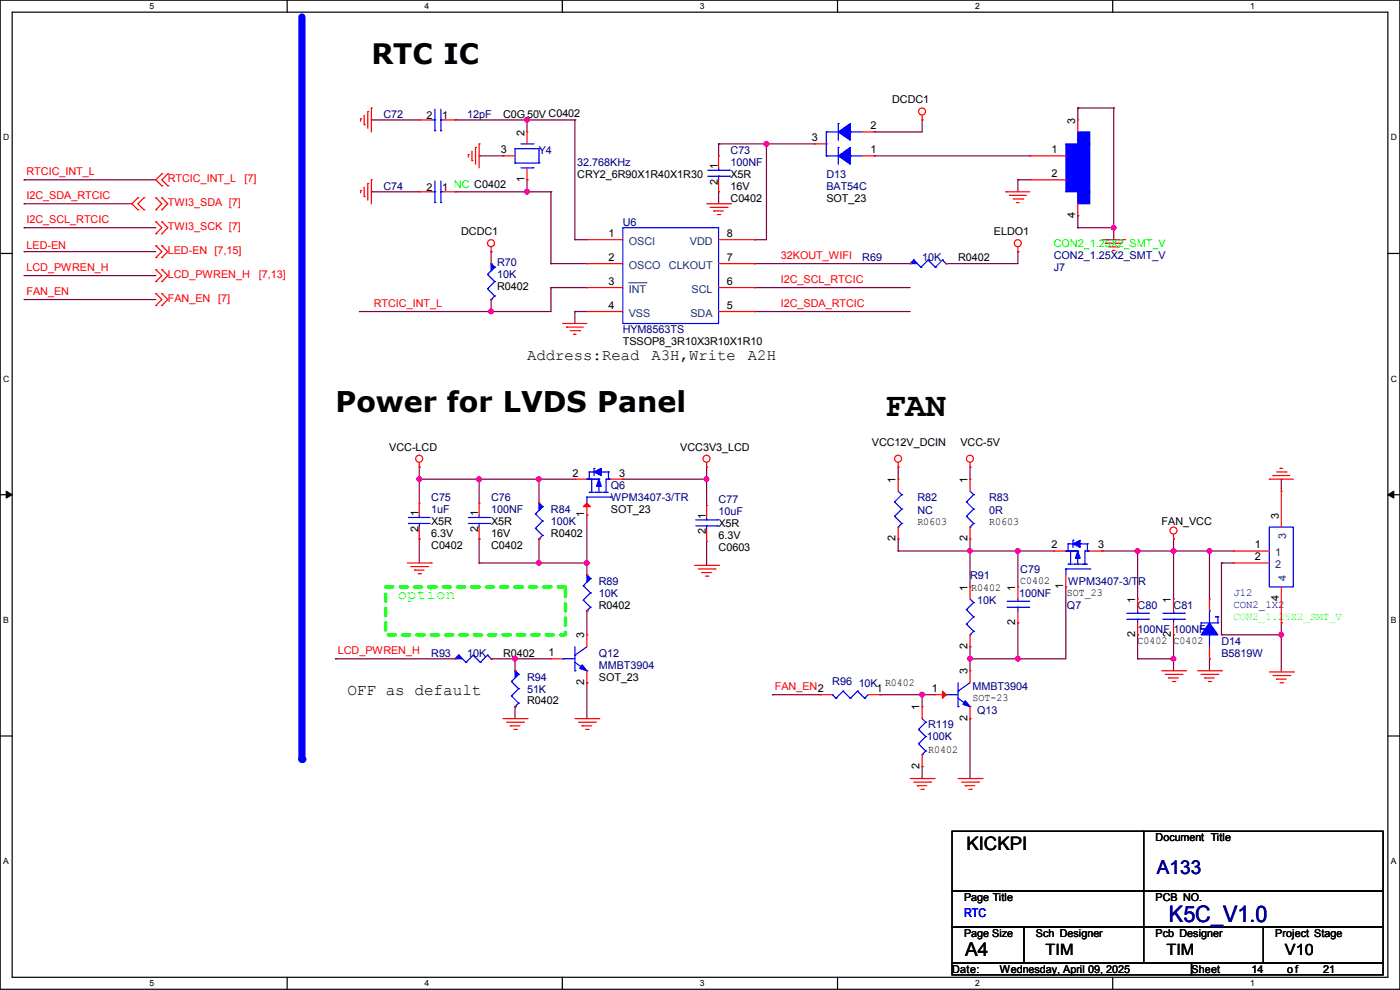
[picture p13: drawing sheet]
<svg xmlns="http://www.w3.org/2000/svg" width="297mm" height="210mm" viewBox="0 0 297 210" stroke-linecap="round" stroke-linejoin="round" font-family="sans-serif">
<defs><g id="words">
<text font-size="7.2" x="187.7" y="88.1">FAN</text>
<text font-size="6.1" x="71.2" y="87.4">Power for LVDS Panel</text>
<text font-size="6" x="78.8" y="13.7">RTC IC</text>
<text font-size="4.8" fill="#0000a0" x="247.9" y="195.7">K5C_V1.0</text>
<text font-size="4.1" fill="#000080" x="245.4" y="185.3">A133</text>
<text font-size="4.1" x="204.8" y="202.8">A4</text>
<text font-size="3.9" x="205" y="180.4">KICKPI</text>
<text font-size="3.4" x="73.7" y="147.5">OFF as default</text>
<g font-size="3.3">
<text x="111.8" y="76.3">Address:Read</text>
<text x="138.2" y="76.3">A3H,Write</text>
<text x="158.7" y="76.3">A2H</text>
<text x="221.8" y="202.6">TIM</text>
<text x="247.4" y="202.6">TIM</text>
<text x="272.6" y="202.6">V10</text>
</g>
<text font-size="3.3" fill="#0f0" x="84.4" y="127.1">option</text>
<text font-size="2.5" fill="#00f" x="204.5" y="194.6">RTC</text>
<g font-size="2.3">
<text x="189.3" y="21.9">DCDC1</text>
<text x="90.5" y="25.2">2</text>
<text x="93.8" y="25.2">1</text>
<text x="106.7" y="25">C0G50V C0402</text>
<text x="111.3" y="28.7" transform="rotate(-90 111.3 28.7)">2</text>
<text x="172.3" y="30">3</text>
<text x="184.7" y="27.4">2</text>
<text x="228.1" y="26.2" transform="rotate(-90 228.1 26.2)">3</text>
<text x="106.2" y="32.5">3</text>
<text x="152.3" y="35.9" transform="rotate(-90 152.3 35.9)">1</text>
<text x="184.7" y="32.5">1</text>
<text x="223.1" y="32.5">1</text>
<text x="90.5" y="40.5">2</text>
<text x="93.8" y="40.5">1 NC C0402</text>
<text x="111.3" y="38.7" transform="rotate(-90 111.3 38.7)">1</text>
<text x="122.5" y="37.7">CRY2_6R90X1R40X1R30</text>
<text x="152.3" y="39.2" transform="rotate(-90 152.3 39.2)">2</text>
<text x="155" y="37.7">X5R</text>
<text x="155" y="40.2">16V</text>
<text x="223.1" y="37.6">2</text>
<text x="155" y="42.8">C0402</text>
<text x="175.3" y="42.8">SOT_23</text>
<text x="228.1" y="46.3" transform="rotate(-90 228.1 46.3)">4</text>
<text x="97.8" y="49.9">DCDC1</text>
<text x="129.1" y="50.3">1</text>
<text x="154.2" y="50.3">8</text>
<text x="210.9" y="49.9">ELDO1</text>
<text x="129.1" y="55.4">2</text>
<text x="154.2" y="55.4">7</text>
<text x="203.2" y="55.5">R0402</text>
<text x="105.5" y="61.6">R0402</text>
<text x="129.1" y="60.5">3</text>
<text x="129.1" y="65.5">4</text>
<text x="154.2" y="65.5">5</text>
<text x="154.2" y="60.5">6</text>
<text x="132.1" y="73.2">TSSOP8_3R10X3R10X1R10</text>
<text x="82.6" y="95.6">VCC-LCD</text>
<text x="144.3" y="95.6">VCC3V3_LCD</text>
<text x="185" y="94.6">VCC12V_DCIN</text>
<text x="203.8" y="94.6">VCC-5V</text>
<text x="121.5" y="101.1">2</text>
<text x="131.4" y="101.1">3</text>
<text x="190" y="102.4" transform="rotate(-90 190 102.4)">1</text>
<text x="205.2" y="102.4" transform="rotate(-90 205.2 102.4)">1</text>
<text x="88.8" y="112.8" transform="rotate(-90 88.8 112.8)">2</text>
<text x="88.8" y="109.5" transform="rotate(-90 88.8 109.5)">1</text>
<text x="91.5" y="111.3">X5R</text>
<text x="91.5" y="113.9">6.3V</text>
<text x="101.5" y="112.8" transform="rotate(-90 101.5 112.8)">2</text>
<text x="101.5" y="109.5" transform="rotate(-90 101.5 109.5)">1</text>
<text x="104.2" y="111.3">X5R</text>
<text x="104.2" y="113.9">16V</text>
<text x="116.9" y="113.9">R0402</text>
<text x="124" y="109.8" transform="rotate(-90 124 109.8)">1</text>
<text x="129.6" y="108.8">SOT_23</text>
<text x="149.7" y="113.3" transform="rotate(-90 149.7 113.3)">2</text>
<text x="149.7" y="110" transform="rotate(-90 149.7 110)">1</text>
<text x="152.4" y="111.8">X5R</text>
<text x="194.6" y="111.4">R0603</text>
<text x="209.8" y="111.4">R0603</text>
<text x="246.4" y="111.3">FAN_VCC</text>
<text x="271.3" y="110" transform="rotate(-90 271.3 110)">3</text>
<text x="91.5" y="116.4">C0402</text>
<text x="104.2" y="116.4">C0402</text>
<text x="152.4" y="116.9">C0603</text>
<text x="152.4" y="114.4">6.3V</text>
<text x="190" y="114.9" transform="rotate(-90 190 114.9)">2</text>
<text x="205.2" y="114.9" transform="rotate(-90 205.2 114.9)">2</text>
<text x="223.1" y="116.3">2</text>
<text x="233" y="116.3">3</text>
<text x="266.2" y="116.3">1</text>
<text x="266.2" y="118.9">2</text>
<text x="205.2" y="125.3" transform="rotate(-90 205.2 125.3)">1</text>
<text x="206" y="125.3">R0402</text>
<text x="215.4" y="125.3" transform="rotate(-90 215.4 125.3)">1</text>
<text x="216.5" y="123.8">C0402</text>
<text x="225.6" y="125" transform="rotate(-90 225.6 125)">1</text>
<text x="127" y="129.1">R0402</text>
<text x="226.4" y="126.4">SOT_23</text>
<text x="240.8" y="127.8" transform="rotate(-90 240.8 127.8)">1</text>
<text x="248.4" y="127.8" transform="rotate(-90 248.4 127.8)">1</text>
<text x="271.3" y="127.6" transform="rotate(-90 271.3 127.6)">4</text>
<text x="124" y="135.4" transform="rotate(-90 124 135.4)">3</text>
<text x="205.2" y="137.7" transform="rotate(-90 205.2 137.7)">2</text>
<text x="215.4" y="132.6" transform="rotate(-90 215.4 132.6)">2</text>
<text x="240.8" y="135.2" transform="rotate(-90 240.8 135.2)">2</text>
<text x="241.3" y="136.5">C0402</text>
<text x="248.4" y="135.2" transform="rotate(-90 248.4 135.2)">2</text>
<text x="249" y="136.5">C0402</text>
<text x="106.7" y="139.3">R0402</text>
<text x="116.4" y="139.2">1</text>
<text x="205.2" y="143" transform="rotate(-90 205.2 143)">3</text>
<text x="111.8" y="149.4">R0402</text>
<text x="124" y="145.3" transform="rotate(-90 124 145.3)">2</text>
<text x="127" y="144.4">SOT_23</text>
<text x="186" y="146.8">1</text>
<text x="197.7" y="146.8">1</text>
<text x="206.3" y="148.7">SOT-23</text>
<text x="195.1" y="150.7" transform="rotate(-90 195.1 150.7)">1</text>
<text x="205.2" y="153" transform="rotate(-90 205.2 153)">2</text>
<text x="196.9" y="159.6">R0402</text>
<text x="195.1" y="163.1" transform="rotate(-90 195.1 163.1)">2</text>
<text x="245.2" y="178.4">Document Title</text>
<text x="204.5" y="191.1">Page Title</text>
<text x="245.2" y="191.1">PCB NO.</text>
<text x="204.5" y="198.7">Page Size</text>
<text x="219.8" y="198.7">Sch Designer</text>
<text x="245.2" y="198.7">Pcb Designer</text>
<text x="270.6" y="198.7">Project Stage</text>
<text x="202" y="206.3">Date:</text>
<text x="212.1" y="206.3">Wednesday, April 09, 2025</text>
<text x="252.8" y="206.3">Sheet</text>
<text x="265.5" y="206.3">14</text>
<text x="273.1" y="206.3">of</text>
<text x="280.7" y="206.3">21</text>
</g>
<g font-size="2.3" fill="#000080">
<text x="81.3" y="25">C72</text>
<text x="99.1" y="25">12pF</text>
<text x="114.3" y="32.6">Y4</text>
<text x="122.5" y="35.1">32.768KHz</text>
<text x="155" y="32.6">C73</text>
<text x="155" y="35.1">100NF</text>
<text x="81.3" y="40.2">C74</text>
<text x="175.3" y="37.7">D13</text>
<text x="175.3" y="40.2">BAT54C</text>
<text x="132.1" y="47.8">U6</text>
<text x="105.5" y="56.5">R70</text>
<text x="105.5" y="59">10K</text>
<text x="182.9" y="55.5">R69</text>
<text x="195.6" y="55.5">10K</text>
<text x="223.6" y="57.5">J7</text>
<text x="223.6" y="54.9">CON2_1.25X2_SMT_V</text>
<text x="132.1" y="70.7">HYM8563TS</text>
<text x="91.5" y="106.3">C75</text>
<text x="104.2" y="106.3">C76</text>
<text x="129.6" y="103.7">Q6</text>
<text x="129.6" y="106.3">WPM3407-3/TR</text>
<text x="152.4" y="106.8">C77</text>
<text x="194.6" y="106.3">R82</text>
<text x="209.8" y="106.3">R83</text>
<text x="91.5" y="108.8">1uF</text>
<text x="104.2" y="108.8">100NF</text>
<text x="116.9" y="108.8">R84</text>
<text x="116.9" y="111.3">100K</text>
<text x="152.4" y="109.3">10uF</text>
<text x="194.6" y="109.1">NC</text>
<text x="209.8" y="109.1">0R</text>
<text x="127" y="124">R89</text>
<text x="205.8" y="122.8">R91</text>
<text x="216.5" y="121.5">C79</text>
<text x="226.6" y="124">WPM3407-3/T</text>
<text x="241.5" y="124">R</text>
<text x="127" y="126.6">10K</text>
<text x="207.3" y="128.1">10K</text>
<text x="216.2" y="126.6">100NF</text>
<text x="226.4" y="129.1">Q7</text>
<text x="241.3" y="129.1">C80</text>
<text x="249" y="129.1">C81</text>
<text x="261.7" y="126.4">J12</text>
<text x="261.7" y="128.9">CON2_1X2</text>
<text x="241.3" y="134.2">100NF</text>
<text x="249" y="134.2">100NF</text>
<text x="259.1" y="136.7">D14</text>
<text x="91.5" y="139.3">R93</text>
<text x="99.1" y="139.3">10K</text>
<text x="127" y="139.3">Q12</text>
<text x="127" y="141.8">MMBT3904</text>
<text x="259.1" y="139.3">B5819W</text>
<text x="111.8" y="144.4">R94</text>
<text x="111.8" y="146.9">51K</text>
<text x="176.6" y="145.4">R96</text>
<text x="182.2" y="145.6">10K R0402</text>
<text x="206.3" y="146.4">MMBT3904</text>
<text x="196.9" y="154.5">R119</text>
<text x="207.3" y="151.5">Q13</text>
<text x="196.6" y="157.1">100K</text>
</g>
<g font-size="2.3" fill="#f00">
<text x="5.6" y="37.2">RTCIC_INT_L</text>
<text x="35.6" y="38.7">RTCIC_INT_L</text>
<text x="51.9" y="38.7">[7]</text>
<text x="5.6" y="47.4">I2C_SCL_RTCIC</text>
<text x="5.6" y="42.3">I2C_SDA_RTCIC</text>
<text x="35.6" y="43.8">TWI3_SDA [7]</text>
<text x="5.6" y="52.9">LED-EN</text>
<text x="35.6" y="53.9">LED-EN [7,15]</text>
<text x="35.6" y="48.9">TWI3_SCK [7]</text>
<text x="5.6" y="57.5">LCD_PWREN_H</text>
<text x="35.6" y="59">LCD_PWREN_H</text>
<text x="54.9" y="59">[7,13]</text>
<text x="165.7" y="55">32KOUT_WIFI</text>
<text x="5.6" y="62.6">FAN_EN</text>
<text x="35.6" y="64.1">FAN_EN</text>
<text x="46.3" y="64.1">[7]</text>
<text x="79.3" y="65.2">RTCIC_INT_L</text>
<text x="165.7" y="60.1">I2C_SCL_RTCIC</text>
<text x="165.7" y="65.2">I2C_SDA_RTCIC</text>
<text x="71.7" y="138.8">LCD_PWREN_H</text>
<text x="164.4" y="146.4">FAN_EN2</text>
</g>
<g font-size="2.3" fill="#004080">
<text x="133.4" y="51.9">OSCI</text>
<text x="146.3" y="51.9">VDD</text>
<text x="133.4" y="57">OSCO</text>
<text x="141.9" y="57">CLKOUT</text>
<text x="133.4" y="62.1">INT</text>
<text x="146.7" y="62.1">SCL</text>
<text x="133.4" y="67.1">VSS</text>
<text x="146.5" y="67.1">SDA</text>
<text x="270.6" y="117.9">1</text>
<text x="272.9" y="114.3" transform="rotate(-90 272.9 114.3)">3</text>
<text x="270.6" y="120.5">2</text>
<text x="272.9" y="123.2" transform="rotate(-90 272.9 123.2)">4</text>
</g>
<g font-size="2.3" fill="#0f0">
<text x="223.6" y="52.4">CON2_1.25X2_SMT_V</text>
<text x="261.7" y="131.4">CON2_1.25X2_SMT_V</text>
</g>
<g font-size="1.8">
<text x="31.7" y="1.9">5</text>
<text x="90.1" y="1.9">4</text>
<text x="148.5" y="1.9">3</text>
<text x="206.8" y="1.9">2</text>
<text x="265.2" y="1.9">1</text>
<text x=".7" y="29.8">D</text>
<text x="295.1" y="29.8">D</text>
<text x=".7" y="80.9">C</text>
<text x="295.1" y="80.9">C</text>
<text x=".7" y="132.1">B</text>
<text x="295.1" y="132.1">B</text>
<text x=".7" y="183.3">A</text>
<text x="295.1" y="183.3">A</text>
<text x="31.7" y="209.2">5</text>
<text x="90.1" y="209.2">4</text>
<text x="148.5" y="209.2">3</text>
<text x="206.8" y="209.2">2</text>
<text x="265.2" y="209.2">1</text>
</g>
</g></defs>
<g fill="none" stroke="#000" stroke-width=".25">
<path d="M0 0h297v209.8h-297zM2.6 2.6h291.8v204.7h-291.8zM60.9 0v2.6M119.3 0v2.6M177.7 0v2.6M236.1 0v2.6M0 53.8h2.6M294.4 53.8h2.6M0 104.9h2.6M294.4 104.9h2.6M0 156.1h2.6M294.4 156.1h2.6"/>
<path d="M60.9 207.3v2.5M119.3 207.3v2.5M177.7 207.3v2.5M236.1 207.3v2.5"/>
</g>
<path d="M1.3 104.2l1.3 .7-1.3 .8zM294.4 104.9l1.3-.7v1.5z" fill="#000"/>
<path d="M1.3 104.2l1.3 .7-1.3 .8zM294.4 104.9l1.3-.7v1.5z" fill="none" stroke="#000" stroke-width=".21"/>
<path d="M64.1 3.6v157.5" fill="none" stroke="#00f" stroke-width="1.5"/>
<circle cx="64.1" cy="161.1" r=".76" fill="#00f"/>
<path d="M81.8 124.5h38.1v10.2h-38.1z" fill="none" stroke="#0f0" stroke-width=".76" stroke-dasharray="1.5 1.5"/>
<path d="M88.9 99.1h.1M88.9 99.1v2.5" fill="none" stroke="#800040" stroke-width=".25"/>
<circle cx="88.9" cy="101.6" r=".49" fill="#f0f"/>
<circle cx="88.9" cy="101.6" r=".49" fill="none" stroke="#f0f" stroke-width=".25"/>
<path d="M149.9 99.1h.1M149.9 99.1v2.5" fill="none" stroke="#800040" stroke-width=".25"/>
<circle cx="149.9" cy="101.6" r=".49" fill="#f0f"/>
<circle cx="149.9" cy="101.6" r=".49" fill="none" stroke="#f0f" stroke-width=".25"/>
<path d="M88.9 101.6h.1M88.9 101.6v5.1M101.6 101.6h.1M101.6 101.6v5.1M101.6 101.6h12.7" fill="none" stroke="#800040" stroke-width=".25"/>
<circle cx="114.3" cy="101.6" r=".49" fill="#f0f"/>
<circle cx="114.3" cy="101.6" r=".49" fill="none" stroke="#f0f" stroke-width=".25"/>
<circle cx="101.6" cy="101.6" r=".49" fill="#f0f"/>
<circle cx="101.6" cy="101.6" r=".49" fill="none" stroke="#f0f" stroke-width=".25"/>
<g fill="none" stroke="#800040" stroke-width=".25">
<path d="M88.9 114.3h.1M88.9 114.3v5.1M101.6 114.3h.1M101.6 119.4h.1M101.6 114.3v5.1M114.3 101.6h.1M114.3 114.3h.1M114.3 101.6v5.1M114.3 114.3v5.1h-12.7M114.3 101.6h7.7M124.5 109.3h.1M124.5 109.3v10.1"/>
<path d="M132.1 101.6h.1M132.1 101.6h17.8M149.9 101.6h.1M149.9 114.9h.1M149.9 101.6v5.6M149.9 114.9v5"/>
</g>
<circle cx="114.3" cy="119.4" r=".49" fill="#f0f"/>
<circle cx="114.3" cy="119.4" r=".49" fill="none" stroke="#f0f" stroke-width=".25"/>
<path d="M114.3 119.4h.1M114.3 119.4h10.2" fill="none" stroke="#800040" stroke-width=".25"/>
<circle cx="124.5" cy="119.4" r=".49" fill="#f0f"/>
<circle cx="124.5" cy="119.4" r=".49" fill="none" stroke="#f0f" stroke-width=".25"/>
<path d="M124.5 119.4h.1M124.5 119.4v2.6M71.2 139.7h.1M71.2 139.7h25.4M104.2 139.7h.1M104.2 139.7h12.7M109.3 139.7h.1M109.3 139.7v2.6M124.5 129.6h.1M124.5 129.6v5.1" fill="none" stroke="#800040" stroke-width=".25"/>
<circle cx="109.2" cy="139.7" r=".49" fill="#f0f"/>
<circle cx="109.2" cy="139.7" r=".49" fill="none" stroke="#f0f" stroke-width=".25"/>
<path d="M233.7 116.9h.1M233.7 116.9h7.6M249 116.9h.1M249 116.9h7.6M259.1 119.4h.1M259.1 119.4h2.6M271.8 101.6h.1M271.8 101.6v2.6M109.3 149.9h.1M109.3 149.9v2.5M124.5 144.8h.1M124.5 144.8v7.6" fill="none" stroke="#800040" stroke-width=".25"/>
<circle cx="241.3" cy="116.9" r=".49" fill="#f0f"/>
<circle cx="241.3" cy="116.9" r=".49" fill="none" stroke="#f0f" stroke-width=".25"/>
<g fill="none" stroke="#800040" stroke-width=".25">
<path d="M241.3 116.9h.1M241.3 116.9v10.1M241.3 116.9h7.7M249 114.3h.1M249 116.9h.1M249 114.3v12.7M205.8 139.7h.1M205.8 139.7v2.6M249 134.7h.1M249 134.7v5M205.8 152.4h.1M205.8 152.4v12.7"/>
<path d="M195.6 162.6h.1M195.6 162.6v2.5"/>
</g>
<circle cx="248.9" cy="116.9" r=".49" fill="#f0f"/>
<circle cx="248.9" cy="116.9" r=".49" fill="none" stroke="#f0f" stroke-width=".25"/>
<path d="M241.3 139.7h.1M241.3 139.7h7.7M249 139.7h.1M249 139.7v2.6" fill="none" stroke="#800040" stroke-width=".25"/>
<circle cx="248.9" cy="139.7" r=".49" fill="#f0f"/>
<circle cx="248.9" cy="139.7" r=".49" fill="none" stroke="#f0f" stroke-width=".25"/>
<path d="M205.8 137.2h.1M205.8 137.2v2.5M215.9 139.7h.1M215.9 139.7h10.2M241.3 134.7h.1M241.3 134.7v5M163.9 147.4h.1M163.9 147.4h10.1M195.6 147.4h.1M195.6 147.4h2.6" fill="none" stroke="#800040" stroke-width=".25"/>
<circle cx="215.9" cy="139.7" r=".49" fill="#f0f"/>
<circle cx="215.9" cy="139.7" r=".49" fill="none" stroke="#f0f" stroke-width=".25"/>
<path d="M205.8 116.9h.1M205.8 116.9h17.8M215.9 116.9h.1" fill="none" stroke="#800040" stroke-width=".25"/>
<circle cx="215.9" cy="116.9" r=".49" fill="#f0f"/>
<circle cx="215.9" cy="116.9" r=".49" fill="none" stroke="#f0f" stroke-width=".25"/>
<path d="M205.8 139.7h.1M215.9 132.1h.1M215.9 132.1v7.6h-10.1M226.1 124.5h.1M226.1 124.5v15.2" fill="none" stroke="#800040" stroke-width=".25"/>
<circle cx="205.8" cy="139.7" r=".49" fill="#f0f"/>
<circle cx="205.8" cy="139.7" r=".49" fill="none" stroke="#f0f" stroke-width=".25"/>
<path d="M205.8 116.9h.1M205.8 116.9v7.6" fill="none" stroke="#800040" stroke-width=".25"/>
<circle cx="205.8" cy="116.9" r=".49" fill="#f0f"/>
<circle cx="205.8" cy="116.9" r=".49" fill="none" stroke="#f0f" stroke-width=".25"/>
<path d="M215.9 116.9h.1M215.9 116.9v7.6M186.7 147.4h.1M186.7 147.4h8.9M195.6 147.4h.1M195.6 147.4v2.5" fill="none" stroke="#800040" stroke-width=".25"/>
<circle cx="195.6" cy="147.3" r=".49" fill="#f0f"/>
<circle cx="195.6" cy="147.3" r=".49" fill="none" stroke="#f0f" stroke-width=".25"/>
<path d="M256.6 116.9h.1M256.6 116.9v10.1M256.6 139.7h.1M256.6 139.7v2.6" fill="none" stroke="#800040" stroke-width=".25"/>
<circle cx="256.6" cy="116.9" r=".49" fill="#f0f"/>
<circle cx="256.6" cy="116.9" r=".49" fill="none" stroke="#f0f" stroke-width=".25"/>
<g fill="none" stroke="#800040" stroke-width=".25">
<path d="M190.5 99.1h.1M190.5 99.1v2.5M205.8 99.1h.1M205.8 99.1v2.5M190.5 116.9h.1M190.5 114.3h.1M190.5 114.3v2.6M205.8 114.3h.1M205.8 114.3v2.6h-15.3M256.6 116.9h.1M256.6 116.9h5.1M259.1 119.4h.1"/>
<path d="M259.1 119.4v15.3M259.1 134.7h.1M259.1 134.7h12.7"/>
</g>
<circle cx="271.8" cy="134.6" r=".49" fill="#f0f"/>
<circle cx="271.8" cy="134.6" r=".49" fill="none" stroke="#f0f" stroke-width=".25"/>
<g fill="none" stroke="#800040" stroke-width=".25">
<path d="M78.8 25.4h.1M78.8 25.4h10.1M96.6 25.4h.1M96.6 25.4h25.4M111.8 25.4h.1M185.5 28h.1M195.6 25.4h.1M195.6 25.4v2.6h-10.1M215.9 38.1h.1M215.9 38.1h2.6M5.1 53.4h.1M5.1 53.4h28"/>
<path d="M228.6 45.8h.1M228.6 48.3h.1M228.6 45.8v2.5M228.6 48.3h7.7M236.3 48.3h.1M236.3 48.3v2.5M271.8 132.1h.1M271.8 134.7h.1M271.8 132.1v10.4"/>
</g>
<circle cx="111.8" cy="25.4" r=".49" fill="#f0f"/>
<circle cx="111.8" cy="25.4" r=".49" fill="none" stroke="#f0f" stroke-width=".25"/>
<g fill="none" stroke="#800040" stroke-width=".25">
<path d="M111.8 25.4h.1M111.8 38.1h.1M111.8 25.4v2.6M111.8 38.1v2.6M122 25.4h.1M122 25.4v25.4M185.5 33.1h.1M185.5 33.1h33M215.9 38.1h.1M215.9 38.1v2.6M228.6 22.9h.1M228.6 22.9v2.5"/>
<path d="M228.6 22.9h7.7M78.8 40.7h.1M78.8 40.7h10.1M96.6 40.7h.1M96.6 40.7h20.3M111.8 40.7h.1"/>
</g>
<circle cx="111.8" cy="40.7" r=".49" fill="#f0f"/>
<circle cx="111.8" cy="40.7" r=".49" fill="none" stroke="#f0f" stroke-width=".25"/>
<g fill="none" stroke="#800040" stroke-width=".25">
<path d="M152.4 30.5h.1M152.4 30.5h20.4M162.6 30.5h.1M162.6 30.5v20.3h-2.5M104.2 53.4h.1M104.2 53.4v2.5M116.9 40.7h.1M116.9 55.9h.1M116.9 40.7v15.2M116.9 55.9h7.6M122 50.8h.1M122 50.8h2.5"/>
<path d="M160.1 50.8h.1M160.1 55.9h.1M160.1 55.9h33M200.7 55.9h.1M215.9 53.4h.1M215.9 53.4v2.5h-15.2M104.2 63.5h.1M104.2 66.1h.1M104.2 63.5v2.6M116.9 61h.1M116.9 61v5.1h-12.7M116.9 61h7.6"/>
<path d="M122 66.1h.1M122 66.1h2.5M122 66.1v2.5M160.1 61h.1M160.1 66.1h.1M160.1 61h33M160.1 66.1h33"/>
</g>
<circle cx="162.6" cy="30.5" r=".49" fill="#f0f"/>
<circle cx="162.6" cy="30.5" r=".49" fill="none" stroke="#f0f" stroke-width=".25"/>
<path d="M101.6 33.1h.1M101.6 33.1h5.1M152.4 30.5h.1M152.4 30.5v2.6M152.4 40.7h.1M152.4 40.7v2.5M76.2 66.1h.1M76.2 66.1h28" fill="none" stroke="#800040" stroke-width=".25"/>
<circle cx="104.2" cy="66.1" r=".49" fill="#f0f"/>
<circle cx="104.2" cy="66.1" r=".49" fill="none" stroke="#f0f" stroke-width=".25"/>
<path d="M236.3 22.9h.1M236.3 22.9v25.4" fill="none" stroke="#800040" stroke-width=".25"/>
<circle cx="236.2" cy="48.3" r=".49" fill="#f0f"/>
<circle cx="236.2" cy="48.3" r=".49" fill="none" stroke="#f0f" stroke-width=".25"/>
<path d="M5.1 38.1h.1M5.1 38.1h28M5.1 48.3h.1M5.1 43.2h.1M5.1 58.5h.1M5.1 48.3h28M5.1 43.2h22.9M5.1 58.5h28M5.1 63.5h.1M5.1 63.5h28M88.9 101.6h.1M88.9 101.6h12.7" fill="none" stroke="#800040" stroke-width=".25"/>
<g fill="none" stroke="#f00" stroke-width=".25">
<path d="M34.3 36.9h.1M34.3 39.4h.1M34.3 36.9l-1.2 1.2 1.2 1.3M35.6 39.4h.1M35.6 36.9h.1M35.6 36.9l-1.3 1.2 1.3 1.3M76.5 25.2h.1M76.5 25.2v.5M77.3 26.5h.1M77.3 24.4v2.1M77.3 39.7v2M78 23.7h.1"/>
<path d="M78 38.9h.1M78 23.7v3.5M78 38.9v3.6M78.8 22.9h.1M78.8 38.1h.1M78.8 22.9v5.1M78.8 38.1v5.1M99.4 32.8h.1M99.4 32.8v.5M100.1 34.1h.1M100.1 32v2.1M100.9 31.3h.1"/>
<path d="M100.9 31.3v3.5M101.6 30.5h.1M101.6 30.5v5.1M195.6 25.4h.1M195.6 24.4v1M29.3 44.5h.1M29.3 42h.1M29.3 42l-1.3 1.2 1.3 1.3M30.5 42h.1M30.5 44.5h.1M30.5 42l-1.2 1.2 1.2 1.3M33.1 54.7h.1"/>
<path d="M33.1 52.1h.1M33.1 42h.1M33.1 44.5h.1M33.1 49.6h.1M33.1 47h.1M33.1 59.7h.1M33.1 57.2h.1M33.1 52.1l1.2 1.3-1.2 1.3M33.1 47l1.2 1.3-1.2 1.3M33.1 42l1.2 1.2-1.2 1.3M33.1 57.2l1.2 1.3-1.2 1.2M34.3 54.7h.1"/>
<path d="M34.3 52.1h.1M34.3 42h.1M34.3 44.5h.1M34.3 49.6h.1M34.3 47h.1M34.3 59.7h.1M34.3 57.2h.1M34.3 52.1l1.3 1.3-1.3 1.3M34.3 42l1.3 1.2-1.3 1.3M34.3 47l1.3 1.3-1.3 1.3M34.3 57.2l1.3 1.3-1.3 1.2M76.5 40.4h.1"/>
<path d="M76.5 40.4v.5M77.3 41.7h.1M104.2 53.4h.1M104.2 52.4v1M149.9 43.2h5.1M150.7 44h3.5M151.4 44.7h.1M151.4 44.7h2.1M152.2 45.5h.5M152.7 45.5h.1M154.2 44h.1M155 43.2h.1"/>
<path d="M213.4 40.7h.1M213.4 40.7h5.1M214.2 41.4h.1M214.2 41.4h3.5M214.9 42.2h2.1M215.7 43h.1M215.7 43h.5M215.9 53.4h.1M215.9 52.4v1M217 42.2h.1M233.7 50.8h.1M233.7 50.8h5.1"/>
<path d="M234.5 51.6h.1M234.5 51.6h3.5M235.2 52.4h2.1M236 53.1h.1M236 53.1h.5M237.3 52.4h.1M33.1 64.8h.1M33.1 62.3h.1M33.1 62.3l1.2 1.2-1.2 1.3M34.3 64.8h.1M34.3 62.3h.1M34.3 62.3l1.3 1.2-1.3 1.3"/>
<path d="M119.4 68.6h.1M119.4 68.6h5.1M120.2 69.4h.1M120.2 69.4h3.5M120.9 70.1h2.1M121.7 70.9h.1M121.7 70.9h.5M123 70.1h.1M88.9 99.1h.1M88.9 98.1v1M149.9 99.1h.1M149.9 98.1v1"/>
<path d="M190.5 99.1h.1M190.5 98.1v1M205.8 99.1h.1M205.8 98.1v1M271.6 99.4h.1M271.6 99.4h.5M86.4 119.4h5.1M91.5 119.4h.1M147.4 119.9h5M152.4 119.9h.1M249 114.3h.1M249 113.3v1"/>
<path d="M269.3 101.6h.1M269.3 101.6h5.1M270 100.9h.1M270 100.9h3.6M270.8 100.1h2M272.8 100.1h.1M87.2 120.2h3.5M87.9 120.9h.1M87.9 120.9h2.1M88.7 121.7h.5M89.2 121.7h.1M90.7 120.2h.1"/>
<path d="M148.1 120.7h3.6M148.9 121.5h.1M148.9 121.5h2M149.6 122.2h.6M150.2 122.2h.1M151.7 120.7h.1M106.7 152.4h5.1M107.5 153.2h3.5M108.2 154h.1M108.2 154h2.1M109 154.7h.5M109.5 154.7h.1"/>
<path d="M111 153.2h.1M111.8 152.4h.1M122 152.4h5M122.7 153.2h3.6M123.5 154h.1M123.5 154h2M124.2 154.7h.6M124.8 154.7h.1M126.3 153.2h.1M127 152.4h.1M246.4 142.3h5.1M247.2 143h3.5"/>
<path d="M247.9 143.8h.1M247.9 143.8h2.1M248.7 144.6h.5M249.2 144.6h.1M250.7 143h.1M251.5 142.3h.1M254 142.3h5.1M254.8 143h3.6M255.6 143.8h.1M255.6 143.8h2M256.3 144.6h.5M256.8 144.6h.1"/>
<path d="M258.4 143h.1M259.1 142.3h.1M269.3 142.5h5.1M270 143.3h3.6M270.8 144.1h.1M270.8 144.1h2M271.6 144.8h.5M272.1 144.8h.1M273.6 143.3h.1M274.4 142.5h.1M193.1 165.1h5.1M193.8 165.9h3.6"/>
<path d="M194.6 166.7h.1M194.6 166.7h2M195.4 167.4h.5M195.9 167.4h.1M197.4 165.9h.1M198.2 165.1h.1M203.2 165.1h5.1M204 165.9h3.6M204.8 166.7h.1M204.8 166.7h2M205.5 167.4h.5M206 167.4h.1"/>
<path d="M207.6 165.9h.1M208.3 165.1h.1"/>
<circle cx="195.6" cy="23.6" r=".74"/>
<circle cx="104.2" cy="51.6" r=".74"/>
<circle cx="215.9" cy="51.6" r=".74"/>
<circle cx="88.9" cy="97.3" r=".74"/>
<circle cx="149.9" cy="97.3" r=".74"/>
<circle cx="190.5" cy="97.3" r=".74"/>
<circle cx="205.8" cy="97.3" r=".74"/>
<circle cx="248.9" cy="112.5" r=".74"/>
</g>
<path d="M202 176.3h40.6v12.7h-40.6zM242.6 176.3h50.8v12.7h-50.8zM202 189h40.6v7.6h-40.6zM202 196.6h15.2v7.7h-15.2zM217.2 196.6h25.4v7.7h-25.4zM242.6 196.6h25.4v7.7h-25.4zM242.6 189h50.8v7.6h-50.8zM268 196.6h25.4v7.7h-25.4zM202 204.3h50.8v2.5h-50.8zM252.8 204.3h40.6v2.5h-40.6z" fill="none" stroke="#000" stroke-width=".25"/>
<path d="M226.1 30.5h5.1v10.2h-5.1z" fill-rule="evenodd" fill="#00f"/>
<path d="M226.1 30.5h5.1v10.2h-5.1z" fill="none" stroke="#00f" stroke-width=".25"/>
<path d="M228.6 28h2.6v2.5h-2.6z" fill-rule="evenodd" fill="#00f"/>
<path d="M228.6 28h2.6v2.5h-2.6z" fill="none" stroke="#00f" stroke-width=".25"/>
<path d="M228.6 40.7h2.6v2.5h-2.6z" fill-rule="evenodd" fill="#00f"/>
<g fill="none" stroke="#00f" stroke-width=".25">
<path d="M103.4 58.2h.1M103.4 58.2l1.5 1.5M104.2 55.9l.7 .8M104.9 56.7h.1M104.9 59.7h.1M104.9 56.7l-1.5 1.5M104.9 59.7l-1.5 1.6M228.6 40.7h2.6v2.5h-2.6zM103.4 61.3h.1M103.4 61.3l1.5 1.5M104.2 63.5h.1M104.9 62.8h.1"/>
<path d="M104.9 62.8l-.7 .7"/>
</g>
<path d="M218.5 33.1h.1M218.5 38.1h.1M218.5 33.1h7.6M218.5 38.1h7.6M228.6 25.4h.1M228.6 25.4v2.6M228.6 45.8h.1M228.6 43.2v2.6" fill="none" stroke="#f00" stroke-width=".25"/>
<path d="M104.2 55.9l.7 .8-.7 .7z" fill="#00f"/>
<g fill="none" stroke="#00f" stroke-width=".25">
<path d="M104.2 55.9l.7 .8-.7 .7zM147.6 111.5h4.6M147.6 110.3h4.6M149.9 110.3h.1M149.9 111.5h.1M149.9 109.8v.5M149.9 111.5v.8M152.2 111.5h.1M152.2 110.3h.1M254.8 133.4h.1M256.6 134.7h.1M256.6 129.6h.1"/>
<path d="M256.6 129.6v2.5M256.6 134.7v2.5M258.4 132.1h.1M258.4 130.9h.1M258.4 132.1h-3.6v1.3M258.4 130.9v1.2"/>
</g>
<path d="M104.2 55.9h.1M104.2 63.5h.1M149.9 107.2h.1M149.9 114.9h.1M149.9 107.2v2.6M149.9 112.3v2.6" fill="none" stroke="#f00" stroke-width=".25"/>
<path d="M256.6 132.1l1.8 2.6h-3.6z" fill-rule="evenodd" fill="#00f"/>
<g fill="none" stroke="#00f" stroke-width=".25">
<path d="M92.2 38.4v4.6M93.5 38.4v4.6M91.5 40.7h.7M92.2 43h.1M92.2 40.7h.1M93.5 40.7h.1M93.5 43h.1M93.5 40.7h.5M132.1 48.3h20.3v20.3h-20.3zM86.7 111h.1M86.7 109.8h.1M86.7 111h4.5"/>
<path d="M86.7 109.8h4.5M88.9 109.8h.1M88.9 111h.1M88.9 109.3v.5M88.9 111v.8M189.8 106.5h.1M189.8 109.5h.1M189.8 106.5l1.5 1.5M189.8 109.5l1.5 1.5M190.5 111.8h.1M190.5 104.2l.8 .7M191.3 104.9h.1"/>
<path d="M191.3 108h.1M191.3 111h.1M191.3 104.9l-1.5 1.6M191.3 108l-1.5 1.5M191.3 111l-.8 .8M205 106.5h.1M205 109.5h.1M205 106.5l1.5 1.5M205 109.5l1.5 1.5M205.8 111.8h.1M205.8 104.2l.7 .7M206.5 104.9h.1"/>
<path d="M206.5 108h.1M206.5 111h.1M206.5 104.9l-1.5 1.6M206.5 108l-1.5 1.5M206.5 111l-.7 .8M123.7 124.2h.1M123.7 127.3h.1M123.7 124.2l1.6 1.6M123.7 127.3l1.6 1.5M124.5 129.6h.1M124.5 122l.8 .7M125.3 122.7h.1"/>
<path d="M125.3 125.8h.1M125.3 128.8h.1M125.3 122.7l-1.6 1.5M125.3 125.8l-1.6 1.5M125.3 128.8l-.8 .8M254.8 133.4h.5M255.3 133.4h.1M256.6 132.1l1.8 2.6h-3.6zM257.9 130.9h.1M257.9 130.9h.5M176.6 147.4h.1M176.6 147.4l.7 .7"/>
<path d="M177.3 148.1h.1M178.9 146.6h.1M178.9 146.6l1.5 1.5M178.9 146.6l-1.6 1.5M180.4 148.1h.1M181.9 146.6h.1M181.9 146.6l1.5 1.5M181.9 146.6l-1.5 1.5M183.4 148.1h.1M184.2 147.4l-.8 .7"/>
</g>
<g fill="none" stroke="#f00" stroke-width=".25">
<path d="M88.9 40.7h.1M88.9 40.7h2.6M94 40.7h2.6M96.6 40.7h.1M124.5 50.8h.1M124.5 55.9h.1M124.5 50.8h7.6M124.5 55.9h7.6M152.4 50.8h7.7M152.4 55.9h7.7M160.1 55.9h.1M160.1 50.8h.1"/>
<path d="M124.5 61h.1M124.5 66.1h.1M124.5 61h7.6M124.5 66.1h7.6M152.4 61h7.7M152.4 66.1h7.7M160.1 66.1h.1M160.1 61h.1M88.9 106.7h.1M88.9 114.3h.1M88.9 106.7v2.6M88.9 111.8v2.5"/>
<path d="M190.5 101.6h.1M190.5 114.3h.1M190.5 101.6v2.6M190.5 111.8v2.5M205.8 101.6h.1M205.8 114.3h.1M205.8 101.6v2.6M205.8 111.8v2.5M256.6 139.7h.1M256.6 127h.1M256.6 127v2.6M256.6 137.2v2.5"/>
<path d="M174 147.4h.1M174 147.4h2.6M184.2 147.4h2.5M186.7 147.4h.1"/>
</g>
<path d="M133.4 60h3.7M137.1 60h.1" fill="none" stroke="#004080" stroke-width=".21"/>
<path d="M124.5 122l.8 .7-.8 .8z" fill="#00f"/>
<g fill="none" stroke="#00f" stroke-width=".25">
<path d="M124.5 101.6h.1M124.5 105.5h.1M124.5 101.6h2.5M124.5 105.5v1.2M124.5 105.5h5.1M125.5 101.6h.1M125.5 101.6v2.8M127 101.6h.1M127 102.9h.1M127 101.6v1.1M127 102.9v1.5M128.6 104.4h.1"/>
<path d="M128.6 101.6v2.8M129.1 101.6h.1M129.1 101.6h.5M129.6 105.5h.1M124.5 122l.8 .7-.8 .8zM213.7 128.8h4.5M213.7 127.6h4.5M215.9 127.6h.1M215.9 128.8h.1M215.9 127v.6M215.9 128.8v.8M218.2 128.8h.1"/>
<path d="M218.2 127.6h.1M246.7 131.4h4.5M246.7 130.1h4.5M249 130.1h.1M249 131.4h.1M249 129.6v.5M249 131.4v.7M251.2 131.4h.1M251.2 130.1h.1"/>
</g>
<path d="M124.5 122h.1M124.5 129.6h.1M215.9 124.5h.1M215.9 132.1h.1M215.9 124.5v2.5M215.9 129.6v2.5M249 127h.1M249 134.7h.1M249 127v2.6M249 132.1v2.6" fill="none" stroke="#f00" stroke-width=".25"/>
<path d="M127 101.6l.6 1.6h-1.1z" fill="#00f"/>
<path d="M125 104.4h.1M125 104.4h1M126.3 104.4h.1M126.3 104.4h1.5M127 101.6l.6 1.6h-1.1zM128.1 104.4h.1M128.1 104.4h1" fill="none" stroke="#00f" stroke-width=".25"/>
<path d="M126 100.1l1.6-.7v1.5z" fill="#00f"/>
<path d="M126 99.4h.1M126 99.4v1.5M125 100.1h.1M125 101.6h.1M125 100.1h1M125 100.1v1.5M126 100.1l1.6-.7v1.5zM127.6 100.1h.1M127.6 100.1h1.5M128.6 101.6h.1M129.1 100.1h.1M129.1 100.1v1.5h-.5" fill="none" stroke="#00f" stroke-width=".25"/>
<path d="M123.7 107.5l.8-.8 .8 .8z" fill="#f00"/>
<path d="M101.6 106.7h.1M101.6 114.3h.1M101.6 106.7v2.6M101.6 111.8v2.5M122 101.6h.1M122 101.6h2.5M123.7 107.5l.8-.8 .8 .8zM124.5 109.3h.1M124.5 106.7v2.6M129.6 101.6h2.5M132.1 101.6h.1" fill="none" stroke="#f00" stroke-width=".25"/>
<g fill="none" stroke="#00f" stroke-width=".25">
<path d="M193.8 55.2h.1M193.8 55.2l-.7 .7M193.8 55.2l1.6 1.5M195.4 56.7h.1M196.9 55.2h.1M196.9 55.2l-1.5 1.5M196.9 55.2l1.5 1.5M198.4 56.7h.1M199.9 55.2h.1M199.9 55.2l-1.5 1.5M199.9 55.2l.8 .7M200.7 55.9h.1"/>
<path d="M99.4 111h4.5M99.4 109.8h4.5M101.6 109.8h.1M101.6 111h.1M101.6 109.3v.5M101.6 111v.8M103.9 111h.1M103.9 109.8h.1"/>
</g>
<path d="M193.8 55.2l.8 .7h-1.5z" fill="#00f"/>
<path d="M193.8 55.2l.8 .7h-1.5zM200.7 147.4h.1M200.7 147.4h2.5M203.2 146.6h.1M203.2 149.9h.1M203.2 148.1l2.6 1.8M203.2 144.8v5.1M205.8 149.9h.1M205.8 144.8l-2.6 1.8" fill="none" stroke="#00f" stroke-width=".25"/>
<path d="M193.1 55.9h.1M200.7 55.9h.1" fill="none" stroke="#f00" stroke-width=".25"/>
<path d="M204.8 148.6l1 1.3-1.5-.5z" fill="#00f"/>
<path d="M204.8 148.6l1 1.3-1.5-.5z" fill="none" stroke="#00f" stroke-width=".25"/>
<path d="M199.9 146.6l.8 .8-.8 .7z" fill="#f00"/>
<path d="M241.3 127h.1M241.3 134.7h.1M241.3 127v2.6M241.3 132.1v2.6M198.2 147.4h.1M198.2 147.4h2.5M199.9 146.6l.8 .8-.8 .7zM205.8 152.4h.1M205.8 142.3h.1M205.8 142.3v2.5M205.8 149.9v2.5" fill="none" stroke="#f00" stroke-width=".25"/>
<g fill="none" stroke="#00f" stroke-width=".25">
<path d="M119.4 139.7h.1M119.4 139.7h2.6M122 139h.1M122 137.2v5.1M124.5 137.2l-2.5 1.8M239.1 131.4h4.5M239.1 130.1h4.5M241.3 130.1h.1M241.3 131.4h.1M241.3 129.6v.5M241.3 131.4v.7M243.6 131.4h.1"/>
<path d="M243.6 130.1h.1M122 142.3h.1M122 140.5l2.5 1.8M124.5 142.3h.1"/>
</g>
<path d="M123.5 141l1 1.3-1.5-.5z" fill="#00f"/>
<g fill="none" stroke="#00f" stroke-width=".25">
<path d="M108.5 144.6h.1M108.5 147.6h.1M108.5 144.6l1.5 1.5M108.5 147.6l1.5 1.5M109.3 149.9h.1M109.3 142.3l.7 .7M110 143h.1M110 146.1h.1M110 149.1h.1M110 143l-1.5 1.6M110 146.1l-1.5 1.5M110 149.1l-.7 .8"/>
<path d="M123.5 141l1 1.3-1.5-.5z"/>
</g>
<path d="M116.9 139.7h.1M116.9 139.7h2.5M124.5 134.7h.1M124.5 134.7v2.5M124.5 144.8h.1M124.5 142.3v2.5" fill="none" stroke="#f00" stroke-width=".25"/>
<path d="M109.3 142.3l.7 .7-.7 .8z" fill="#00f"/>
<g fill="none" stroke="#00f" stroke-width=".25">
<path d="M150.2 37.4h4.5M150.2 36.1h4.5M152.4 36.1h.1M152.4 37.4h.1M152.4 35.6v.5M152.4 37.4v.7M154.7 37.4h.1M154.7 36.1h.1M113.6 109h.1M113.6 112.1h.1M113.6 109l1.5 1.5M113.6 112.1l1.5 1.5"/>
<path d="M114.3 114.3h.1M114.3 106.7l.8 .8M115.1 107.5h.1M115.1 110.5h.1M115.1 113.6h.1M115.1 107.5l-1.5 1.5M115.1 110.5l-1.5 1.6M115.1 113.6l-.8 .7M205 129.3h.1M205 132.4h.1M205 129.3l1.5 1.6M205 132.4l1.5 1.5"/>
<path d="M205.8 134.7h.1M205.8 127l.7 .8M206.5 127.8h.1M206.5 130.9h.1M206.5 133.9h.1M206.5 127.8l-1.5 1.5M206.5 130.9l-1.5 1.5M206.5 133.9l-.7 .8M109.3 142.3l.7 .7-.7 .8z"/>
</g>
<path d="M152.4 33.1h.1M152.4 33.1v2.5M152.4 38.1v2.6M152.4 40.7h.1M205.8 124.5h.1M205.8 137.2h.1M205.8 124.5v2.5M205.8 134.7v2.5M109.3 142.3h.1M109.3 149.9h.1" fill="none" stroke="#f00" stroke-width=".25"/>
<path d="M114.3 106.7l.8 .8-.8 .7z" fill="#00f"/>
<g fill="none" stroke="#00f" stroke-width=".25">
<path d="M114.3 106.7l.8 .8-.8 .7zM226.1 116.9h.1M226.1 116.9h2.5M227.1 116.9h.1M227.1 116.9v2.8M228.6 116.9h.1M228.6 118.2h.1M228.6 116.9v1M228.6 118.2v1.5M230.2 119.7h.1M230.2 116.9v2.8M230.7 116.9h.1"/>
<path d="M230.7 116.9h.5M269.3 111.8h5.1v12.7h-5.1zM226.1 120.7h.1M226.1 120.7v1.3M226.1 120.7h5.1M231.2 120.7h.1"/>
</g>
<path d="M114.3 106.7h.1M114.3 114.3h.1M261.7 116.9h.1M261.7 119.4h.1M261.7 116.9h7.6M261.7 119.4h7.6M271.8 104.2h.1M271.8 104.2v7.6M271.8 132.1h.1M271.8 124.5v7.6" fill="none" stroke="#f00" stroke-width=".25"/>
<path d="M228.6 116.9l.6 1.5h-1.1z" fill="#00f"/>
<path d="M226.6 119.7h.1M226.6 119.7h1M227.9 119.7h.1M227.9 119.7h1.5M228.6 116.9l.6 1.5h-1.1zM229.7 119.7h.1M229.7 119.7h1" fill="none" stroke="#00f" stroke-width=".25"/>
<path d="M227.6 115.4l1.6-.8v1.5z" fill="#00f"/>
<g fill="none" stroke="#00f" stroke-width=".25">
<path d="M226.6 115.4h.1M226.6 116.9h.1M226.6 115.4h1M226.6 115.4v1.5M227.6 115.4l1.6-.8v1.5zM227.6 114.6h.1M227.6 114.6v1.5M229.2 115.4h.1M229.2 115.4h1.5M230.2 116.9h.1M230.7 115.4h.1M230.7 115.4v1.5h-.5"/>
<path d="M97.3 139h.1M97.3 139l-.7 .7M97.3 139l1.5 1.5M100.4 139h.1M100.4 139l-1.6 1.5M100.4 139l1.5 1.5M103.4 139h.1M103.4 139l-1.5 1.5M103.4 139l.8 .7M104.2 139.7h.1M98.8 140.5h.1M101.9 140.5h.1"/>
</g>
<path d="M223.6 116.9h.1M223.6 116.9h2.5M231.2 116.9h2.5M233.7 116.9h.1M226.1 124.5h.1M226.1 122v2.5" fill="none" stroke="#f00" stroke-width=".25"/>
<path d="M96.6 139.7l.7-.7 .8 .7z" fill="#00f"/>
<g fill="none" stroke="#00f" stroke-width=".25">
<path d="M109.3 31.5h.1M109.3 34.6h.1M109.3 34.6h5M109.3 31.5h5M109.3 31.5v3.1M110.5 35.6h2.6M110.5 30.5h2.6M113.1 35.6h.1M113.1 30.5h.1M114.3 34.6h.1M114.3 31.5h.1M114.3 31.5v3.1"/>
<path d="M175.3 33.1h.1M175.3 33.1h2.5M177.8 31.3h.1M177.8 31.3v3.5M180.4 33.1h.1M180.4 33.1h2.5M96.6 139.7l.7-.7 .8 .7z"/>
</g>
<path d="M106.7 33.1h.1M106.7 33.1h2.6M111.8 38.1h.1M111.8 28h.1M111.8 28v2.5M111.8 35.6v2.5M96.6 139.7h.1M104.2 139.7h.1" fill="none" stroke="#f00" stroke-width=".25"/>
<path d="M177.8 33.1l2.6-1.8v3.5z" fill-rule="evenodd" fill="#00f"/>
<path d="M177.8 33.1l2.6-1.8v3.5z" fill="none" stroke="#00f" stroke-width=".25"/>
<path d="M177.8 28l2.6-1.8v3.6z" fill-rule="evenodd" fill="#00f"/>
<g fill="none" stroke="#00f" stroke-width=".25">
<path d="M91.5 25.4h.7M92.2 27.7h.1M92.2 25.4h.1M92.2 23.2v4.5M93.5 25.4h.1M93.5 27.7h.1M93.5 25.4h.5M93.5 23.2v4.5M175.3 28h.1M175.3 30.5h.1M175.3 33.1h.1M175.3 28h2.5"/>
<path d="M175.3 28v5.1M177.8 28l2.6-1.8v3.6zM177.8 26.2h.1M177.8 26.2v3.6M180.4 28h.1M180.4 28h2.5M194.9 154.7h.1M194.9 157.8h.1M194.9 154.7l1.5 1.6M194.9 157.8l1.5 1.5M195.6 152.4l.8 .8M196.4 153.2h.1"/>
<path d="M196.4 156.3h.1M196.4 159.3h.1M196.4 153.2l-1.5 1.5M196.4 156.3l-1.5 1.5M196.4 159.3l-.8 .8M195.6 160.1h.1"/>
</g>
<g fill="none" stroke="#f00" stroke-width=".25">
<path d="M88.9 25.4h.1M88.9 25.4h2.6M94 25.4h2.6M96.6 25.4h.1M172.8 30.5h.1M172.8 30.5h2.5M182.9 33.1h2.6M182.9 28h2.6M185.5 33.1h.1M185.5 28h.1M195.6 149.9h.1M195.6 149.9v2.5"/>
<path d="M195.6 162.6h.1M195.6 160.1v2.5"/>
</g>
<circle cx="88.9" cy="101.6" r=".49" fill="#f0f"/>
<circle cx="88.9" cy="101.6" r=".49" fill="none" stroke="#f0f" stroke-width=".25"/>
<circle cx="149.9" cy="101.6" r=".49" fill="#f0f"/>
<circle cx="149.9" cy="101.6" r=".49" fill="none" stroke="#f0f" stroke-width=".25"/>
<circle cx="114.3" cy="101.6" r=".49" fill="#f0f"/>
<circle cx="114.3" cy="101.6" r=".49" fill="none" stroke="#f0f" stroke-width=".25"/>
<circle cx="101.6" cy="101.6" r=".49" fill="#f0f"/>
<circle cx="101.6" cy="101.6" r=".49" fill="none" stroke="#f0f" stroke-width=".25"/>
<circle cx="114.3" cy="119.4" r=".49" fill="#f0f"/>
<circle cx="114.3" cy="119.4" r=".49" fill="none" stroke="#f0f" stroke-width=".25"/>
<circle cx="124.5" cy="119.4" r=".49" fill="#f0f"/>
<circle cx="124.5" cy="119.4" r=".49" fill="none" stroke="#f0f" stroke-width=".25"/>
<circle cx="109.2" cy="139.7" r=".49" fill="#f0f"/>
<circle cx="109.2" cy="139.7" r=".49" fill="none" stroke="#f0f" stroke-width=".25"/>
<circle cx="241.3" cy="116.9" r=".49" fill="#f0f"/>
<circle cx="241.3" cy="116.9" r=".49" fill="none" stroke="#f0f" stroke-width=".25"/>
<circle cx="248.9" cy="116.9" r=".49" fill="#f0f"/>
<circle cx="248.9" cy="116.9" r=".49" fill="none" stroke="#f0f" stroke-width=".25"/>
<circle cx="248.9" cy="139.7" r=".49" fill="#f0f"/>
<circle cx="248.9" cy="139.7" r=".49" fill="none" stroke="#f0f" stroke-width=".25"/>
<circle cx="215.9" cy="139.7" r=".49" fill="#f0f"/>
<circle cx="215.9" cy="139.7" r=".49" fill="none" stroke="#f0f" stroke-width=".25"/>
<circle cx="215.9" cy="116.9" r=".49" fill="#f0f"/>
<circle cx="215.9" cy="116.9" r=".49" fill="none" stroke="#f0f" stroke-width=".25"/>
<circle cx="205.8" cy="139.7" r=".49" fill="#f0f"/>
<circle cx="205.8" cy="139.7" r=".49" fill="none" stroke="#f0f" stroke-width=".25"/>
<circle cx="205.8" cy="116.9" r=".49" fill="#f0f"/>
<circle cx="205.8" cy="116.9" r=".49" fill="none" stroke="#f0f" stroke-width=".25"/>
<circle cx="195.6" cy="147.3" r=".49" fill="#f0f"/>
<circle cx="195.6" cy="147.3" r=".49" fill="none" stroke="#f0f" stroke-width=".25"/>
<circle cx="256.6" cy="116.9" r=".49" fill="#f0f"/>
<circle cx="256.6" cy="116.9" r=".49" fill="none" stroke="#f0f" stroke-width=".25"/>
<circle cx="271.8" cy="134.6" r=".49" fill="#f0f"/>
<circle cx="271.8" cy="134.6" r=".49" fill="none" stroke="#f0f" stroke-width=".25"/>
<circle cx="111.8" cy="25.4" r=".49" fill="#f0f"/>
<circle cx="111.8" cy="25.4" r=".49" fill="none" stroke="#f0f" stroke-width=".25"/>
<circle cx="111.8" cy="40.7" r=".49" fill="#f0f"/>
<circle cx="111.8" cy="40.7" r=".49" fill="none" stroke="#f0f" stroke-width=".25"/>
<circle cx="162.6" cy="30.5" r=".49" fill="#f0f"/>
<circle cx="162.6" cy="30.5" r=".49" fill="none" stroke="#f0f" stroke-width=".25"/>
<circle cx="104.2" cy="66.1" r=".49" fill="#f0f"/>
<circle cx="104.2" cy="66.1" r=".49" fill="none" stroke="#f0f" stroke-width=".25"/>
<circle cx="236.2" cy="48.3" r=".49" fill="#f0f"/>
<circle cx="236.2" cy="48.3" r=".49" fill="none" stroke="#f0f" stroke-width=".25"/>
<use href="#words"/>
</svg>
